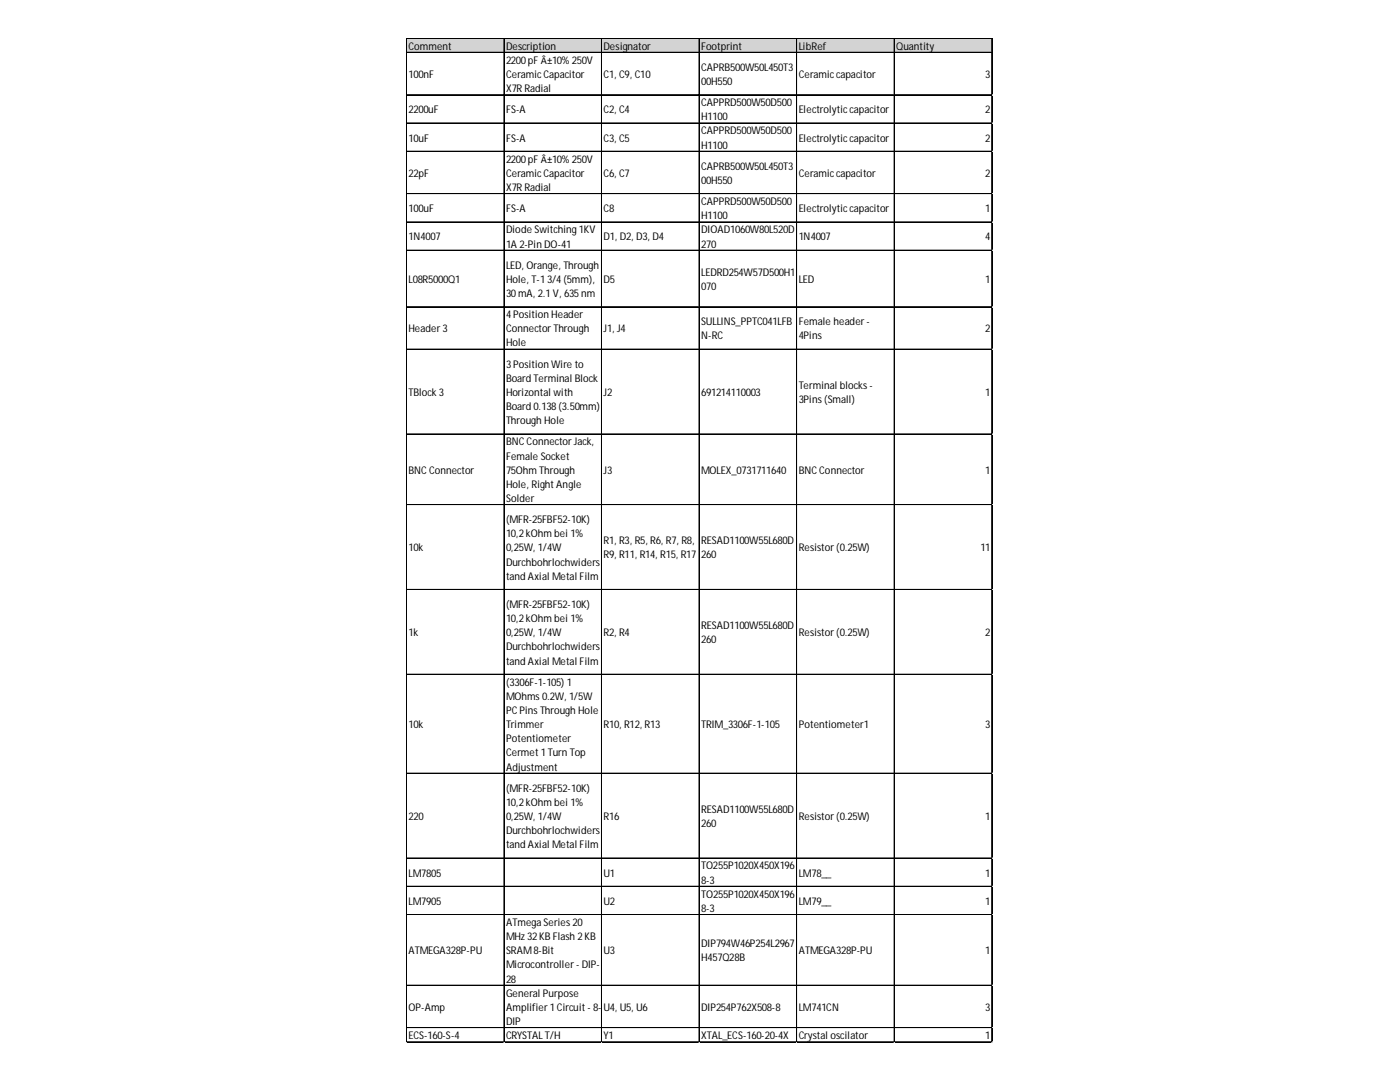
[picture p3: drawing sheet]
<svg xmlns="http://www.w3.org/2000/svg" width="279mm" height="216mm" viewBox="0 0 279 216" stroke-linecap="round" stroke-linejoin="round" font-family="sans-serif">
<defs><g id="words">
<g font-size="2.1">
<text x="81.5" y="9.9">Comment</text>
<text x="101" y="9.9">Description</text>
<text x="120.5" y="9.9">Designator</text>
<text x="139.9" y="9.9">Footprint</text>
<text x="159.4" y="9.9">LibRef</text>
<text x="178.9" y="9.9">Quantity</text>
<text x="81.5" y="15.5">100nF</text>
<text x="101" y="12.7">2200pFÂ±10%250V</text>
<text x="101" y="15.5">CeramicCapacitor</text>
<text x="120.5" y="15.5">C1, C9, C10</text>
<text x="139.9" y="14.1">CAPRB500W50L450T3</text>
<text x="139.9" y="17">00H550</text>
<text x="159.4" y="15.5">Ceramiccapacitor</text>
<text x="196.6" y="15.5">3</text>
<text x="81.5" y="22.6">2200uF</text>
<text x="101" y="18.4">X7RRadial</text>
<text x="101" y="22.6">FS-A</text>
<text x="120.5" y="22.6">C2, C4</text>
<text x="139.9" y="21.2">CAPPRD500W50D500</text>
<text x="159.4" y="22.6">Electrolyticcapacitor</text>
<text x="196.6" y="22.6">2</text>
<text x="81.5" y="28.2">10uF</text>
<text x="101" y="28.2">FS-A</text>
<text x="120.5" y="28.2">C3, C5</text>
<text x="139.9" y="24">H1100</text>
<text x="139.9" y="26.8">CAPPRD500W50D500</text>
<text x="139.9" y="29.6">H1100</text>
<text x="159.4" y="28.2">Electrolyticcapacitor</text>
<text x="196.6" y="28.2">2</text>
<text x="81.5" y="35.3">22pF</text>
<text x="101" y="32.5">2200pFÂ±10%250V</text>
<text x="101" y="35.3">CeramicCapacitor</text>
<text x="120.5" y="35.3">C6, C7</text>
<text x="139.9" y="33.9">CAPRB500W50L450T3</text>
<text x="159.4" y="35.3">Ceramiccapacitor</text>
<text x="196.6" y="35.3">2</text>
<text x="101" y="38.1">X7RRadial</text>
<text x="139.9" y="36.7">00H550</text>
<text x="139.9" y="40.9">CAPPRD500W50D500</text>
<text x="81.5" y="42.3">100uF</text>
<text x="81.5" y="48">1N4007</text>
<text x="101" y="42.3">FS-A</text>
<text x="101" y="46.6">DiodeSwitching1KV</text>
<text x="120.5" y="42.3">C8</text>
<text x="120.5" y="48">D1, D2, D3, D4</text>
<text x="139.9" y="43.7">H1100</text>
<text x="139.9" y="46.6">DIOAD1060W80L520D</text>
<text x="159.4" y="42.3">Electrolyticcapacitor</text>
<text x="159.4" y="48">1N4007</text>
<text x="196.6" y="42.3">1</text>
<text x="196.6" y="48">4</text>
<text x="101" y="49.4">1A 2-Pin DO-41</text>
<text x="101" y="53.6">LED, Orange, Through</text>
<text x="139.9" y="49.4">270</text>
<text x="81.5" y="56.4">L08R5000Q1</text>
<text x="101" y="56.4">Hole, T-13/4(5mm),</text>
<text x="101" y="59.3">30mA, 2.1V, 635nm</text>
<text x="120.5" y="56.4">D5</text>
<text x="139.9" y="55">LEDRD254W57D500H1</text>
<text x="139.9" y="57.9">070</text>
<text x="159.4" y="56.4">LED</text>
<text x="196.6" y="56.4">1</text>
<text x="101" y="63.5">4Position Header</text>
<text x="139.9" y="64.9">SULLINS_PPTC041LFB</text>
<text x="159.4" y="64.9">Female header-</text>
<text x="81.5" y="66.3">Header3</text>
<text x="101" y="66.3">ConnectorThrough</text>
<text x="101" y="69.1">Hole</text>
<text x="120.5" y="66.3">J1, J4</text>
<text x="139.9" y="67.7">N-RC</text>
<text x="159.4" y="67.7">4Pins</text>
<text x="196.6" y="66.3">2</text>
<text x="101" y="73.4">3Position Wire to</text>
<text x="101" y="76.2">Board Terminal Block</text>
<text x="159.4" y="77.6">Terminal blocks-</text>
<text x="81.5" y="79">TBlock3</text>
<text x="101" y="79">Horizontal with</text>
<text x="101" y="81.8">Board 0.138(3.50mm)</text>
<text x="120.5" y="79">J2</text>
<text x="139.9" y="79">691214110003</text>
<text x="159.4" y="80.4">3Pins(Small)</text>
<text x="196.6" y="79">1</text>
<text x="101" y="84.6">Through Hole</text>
<text x="101" y="88.9">BNCConnectorJack,</text>
<text x="81.5" y="94.5">BNCConnector</text>
<text x="101" y="91.7">Female Socket</text>
<text x="101" y="94.5">75OhmThrough</text>
<text x="120.5" y="94.5">J3</text>
<text x="139.9" y="94.5">MOLEX_0731711640</text>
<text x="159.4" y="94.5">BNCConnector</text>
<text x="196.6" y="94.5">1</text>
<text x="101" y="97.3">Hole, RightAngle</text>
<text x="101" y="100.2">Solder</text>
<text x="101" y="104.4">(MFR-25FBF52-10K)</text>
<text x="101" y="107.2">10,2kOhmbei 1%</text>
<text x="81.5" y="110">10k</text>
<text x="101" y="110">0,25W, 1/4W</text>
<text x="101" y="112.9">Durchbohrlochwiders</text>
<text x="120.5" y="108.6">R1, R3, R5, R6, R7, R8,</text>
<text x="120.5" y="111.4">R9, R11, R14, R15, R17</text>
<text x="139.9" y="108.6">RESAD1100W55L680D</text>
<text x="139.9" y="111.4">260</text>
<text x="159.4" y="110">Resistor(0.25W)</text>
<text x="195.7" y="110">11</text>
<text x="101" y="115.7">tand Axial Metal Film</text>
<text x="101" y="121.3">(MFR-25FBF52-10K)</text>
<text x="101" y="124.1">10,2kOhmbei 1%</text>
<text x="139.9" y="125.5">RESAD1100W55L680D</text>
<text x="81.5" y="127">1k</text>
<text x="101" y="127">0,25W, 1/4W</text>
<text x="101" y="129.8">Durchbohrlochwiders</text>
<text x="120.5" y="127">R2, R4</text>
<text x="139.9" y="128.4">260</text>
<text x="159.4" y="127">Resistor(0.25W)</text>
<text x="196.6" y="127">2</text>
<text x="101" y="132.6">tand Axial Metal Film</text>
<text x="101" y="136.8">(3306F-1-105) 1</text>
<text x="101" y="139.6">MOhms0.2W, 1/5W</text>
<text x="101" y="142.5">PCPinsThrough Hole</text>
<text x="81.5" y="145.3">10k</text>
<text x="101" y="145.3">Trimmer</text>
<text x="101" y="148.1">Potentiometer</text>
<text x="120.5" y="145.3">R10, R12, R13</text>
<text x="139.9" y="145.3">TRIM_3306F-1-105</text>
<text x="159.4" y="145.3">Potentiometer1</text>
<text x="196.6" y="145.3">3</text>
<text x="101" y="150.9">Cermet1Turn Top</text>
<text x="101" y="153.7">Adjustment</text>
<text x="101" y="158">(MFR-25FBF52-10K)</text>
<text x="101" y="160.8">10,2kOhmbei 1%</text>
<text x="81.5" y="163.6">220</text>
<text x="101" y="163.6">0,25W, 1/4W</text>
<text x="101" y="166.4">Durchbohrlochwiders</text>
<text x="120.5" y="163.6">R16</text>
<text x="139.9" y="162.2">RESAD1100W55L680D</text>
<text x="139.9" y="165">260</text>
<text x="159.4" y="163.6">Resistor(0.25W)</text>
<text x="196.6" y="163.6">1</text>
<text x="101" y="169.3">tand Axial Metal Film</text>
<text x="139.9" y="173.5">TO255P1020X450X196</text>
<text x="81.5" y="174.9">LM7805</text>
<text x="120.5" y="174.9">U1</text>
<text x="139.9" y="176.3">8-3</text>
<text x="139.9" y="179.1">TO255P1020X450X196</text>
<text x="159.4" y="174.9">LM78__</text>
<text x="196.6" y="174.9">1</text>
<text x="81.5" y="180.5">LM7905</text>
<text x="101" y="184.8">ATmegaSeries20</text>
<text x="120.5" y="180.5">U2</text>
<text x="139.9" y="182">8-3</text>
<text x="159.4" y="180.5">LM79__</text>
<text x="196.6" y="180.5">1</text>
<text x="81.5" y="190.4">ATMEGA328P-PU</text>
<text x="101" y="187.6">MHz32KBFlash 2KB</text>
<text x="101" y="190.4">SRAM8-Bit</text>
<text x="120.5" y="190.4">U3</text>
<text x="139.9" y="189">DIP794W46P254L2967</text>
<text x="139.9" y="191.8">H457Q28B</text>
<text x="159.4" y="190.4">ATMEGA328P-PU</text>
<text x="196.6" y="190.4">1</text>
<text x="101" y="193.2">Microcontroller- DIP-</text>
<text x="101" y="196.1">28</text>
<text x="81.5" y="201.7">OP-Amp</text>
<text x="101" y="198.9">General Purpose</text>
<text x="101" y="201.7">Amplifier1Circuit- 8-</text>
<text x="120.5" y="201.7">U4, U5, U6</text>
<text x="139.9" y="201.7">DIP254P762X508-8</text>
<text x="159.4" y="201.7">LM741CN</text>
<text x="196.6" y="201.7">3</text>
<text x="81.5" y="207.3">ECS-160-S-4</text>
<text x="101" y="204.5">DIP</text>
<text x="101" y="207.3">CRYSTALT/H</text>
<text x="120.5" y="207.3">Y1</text>
<text x="139.9" y="207.3">XTAL_ECS-160-20-4X</text>
<text x="159.4" y="207.3">Crystal oscilator</text>
<text x="196.6" y="207.3">1</text>
</g>
</g></defs>
<path d="M81.2 7.7h116.9v2.9h-116.9z" fill="#d3d3d3"/>
<g fill="none" stroke="#000" stroke-width=".2">
<path d="M81.1 7.6v200.4M81.2 7.6v200.4M81.2 7.6h116.9M81.2 7.7h116.9M81.2 10.4h116.9M81.2 10.5h116.9M81.2 18.9h116.9M81.2 19h116.9M100.6 7.7v200.3M120 7.7v200.3M120.1 7.7v200.3M139.5 7.7v200.3"/>
<path d="M139.6 7.7v200.3M159 7.7v200.3M178.4 7.7v200.3M178.5 7.7v200.3M197.9 7.7v200.3M198 7.7v200.3M81.2 24.5h116.9M81.2 24.6h116.9M81.2 30.2h116.9M81.2 38.6h116.9M81.2 38.7h116.9M81.2 44.3h116.9"/>
<path d="M81.2 49.9h116.9M81.2 50h116.9M81.2 61.2h116.9M81.2 61.3h116.9M81.2 69.7h116.9M81.2 86.6h116.9M81.2 86.7h116.9M81.2 100.7h116.9M81.2 100.8h116.9M81.2 117.6h116.9M81.2 117.7h116.9M81.2 134.5h116.9"/>
<path d="M81.2 134.6h116.9M81.2 154.3h116.9M81.2 171.2h116.9M81.2 171.3h116.9M81.2 176.8h116.9M81.2 176.9h116.9M81.2 182.5h116.9M81.2 182.6h116.9M81.2 196.6h116.9M81.2 196.7h116.9M81.2 205h116.9M81.2 205.1h116.9"/>
<path d="M81.2 207.9h116.9"/>
</g>
<path d="M81.1 208v.1" fill="none" stroke="#d4d4d4" stroke-width=".2"/>
<path d="M81.1 208l.1 .1z" fill="#d4d4d4"/>
<path d="M100.6 208v.1" fill="none" stroke="#d4d4d4" stroke-width=".2"/>
<path d="M100.6 208l.1 .1z" fill="#d4d4d4"/>
<path d="M120 208v.1" fill="none" stroke="#d4d4d4" stroke-width=".2"/>
<path d="M120 208l.2 .1z" fill="#d4d4d4"/>
<path d="M139.5 208v.1" fill="none" stroke="#d4d4d4" stroke-width=".2"/>
<path d="M139.5 208l.1 .1z" fill="#d4d4d4"/>
<path d="M159 208v.1" fill="none" stroke="#d4d4d4" stroke-width=".2"/>
<path d="M159 208l.1 .1z" fill="#d4d4d4"/>
<path d="M178.4 208v.1" fill="none" stroke="#d4d4d4" stroke-width=".2"/>
<path d="M178.4 208l.2 .1z" fill="#d4d4d4"/>
<path d="M197.9 208v.1" fill="none" stroke="#d4d4d4" stroke-width=".2"/>
<path d="M197.9 208l.2 .1z" fill="#d4d4d4"/>
<path d="M198.1 18.9h.1" fill="none" stroke="#d4d4d4" stroke-width=".2"/>
<path d="M198.1 18.9v.1z" fill="#d4d4d4"/>
<path d="M198.1 24.5h.1" fill="none" stroke="#d4d4d4" stroke-width=".2"/>
<path d="M198.1 24.5v.2z" fill="#d4d4d4"/>
<path d="M198.1 30.2h.1" fill="none" stroke="#d4d4d4" stroke-width=".2"/>
<path d="M198.1 30.2v.1z" fill="#d4d4d4"/>
<path d="M198.1 38.6h.1" fill="none" stroke="#d4d4d4" stroke-width=".2"/>
<path d="M198.1 38.6v.2z" fill="#d4d4d4"/>
<path d="M198.1 44.3h.1" fill="none" stroke="#d4d4d4" stroke-width=".2"/>
<path d="M198.1 44.3v.1z" fill="#d4d4d4"/>
<path d="M198.1 49.9h.1" fill="none" stroke="#d4d4d4" stroke-width=".2"/>
<path d="M198.1 49.9v.2z" fill="#d4d4d4"/>
<path d="M198.1 61.2h.1" fill="none" stroke="#d4d4d4" stroke-width=".2"/>
<path d="M198.1 61.2v.1z" fill="#d4d4d4"/>
<path d="M198.1 69.7h.1" fill="none" stroke="#d4d4d4" stroke-width=".2"/>
<path d="M198.1 69.7v.1z" fill="#d4d4d4"/>
<path d="M198.1 86.6h.1" fill="none" stroke="#d4d4d4" stroke-width=".2"/>
<path d="M198.1 86.6v.1z" fill="#d4d4d4"/>
<path d="M198.1 100.7h.1" fill="none" stroke="#d4d4d4" stroke-width=".2"/>
<path d="M198.1 100.7v.1z" fill="#d4d4d4"/>
<path d="M198.1 117.6h.1" fill="none" stroke="#d4d4d4" stroke-width=".2"/>
<path d="M198.1 117.6v.1z" fill="#d4d4d4"/>
<path d="M198.1 134.5h.1" fill="none" stroke="#d4d4d4" stroke-width=".2"/>
<path d="M198.1 134.5v.2z" fill="#d4d4d4"/>
<path d="M198.1 154.3h.1" fill="none" stroke="#d4d4d4" stroke-width=".2"/>
<path d="M198.1 154.3v.1z" fill="#d4d4d4"/>
<path d="M198.1 171.2h.1" fill="none" stroke="#d4d4d4" stroke-width=".2"/>
<path d="M198.1 171.2v.1z" fill="#d4d4d4"/>
<path d="M198.1 176.8h.1" fill="none" stroke="#d4d4d4" stroke-width=".2"/>
<path d="M198.1 176.8v.2z" fill="#d4d4d4"/>
<path d="M198.1 182.5h.1" fill="none" stroke="#d4d4d4" stroke-width=".2"/>
<path d="M198.1 182.5v.1z" fill="#d4d4d4"/>
<path d="M198.1 196.6h.1" fill="none" stroke="#d4d4d4" stroke-width=".2"/>
<path d="M198.1 196.6v.1z" fill="#d4d4d4"/>
<path d="M198.1 205h.1" fill="none" stroke="#d4d4d4" stroke-width=".2"/>
<path d="M198.1 205v.2z" fill="#d4d4d4"/>
<path d="M198.1 207.9h.1" fill="none" stroke="#d4d4d4" stroke-width=".2"/>
<path d="M198.1 207.9v.1z" fill="#d4d4d4"/>
<use href="#words"/>
</svg>
